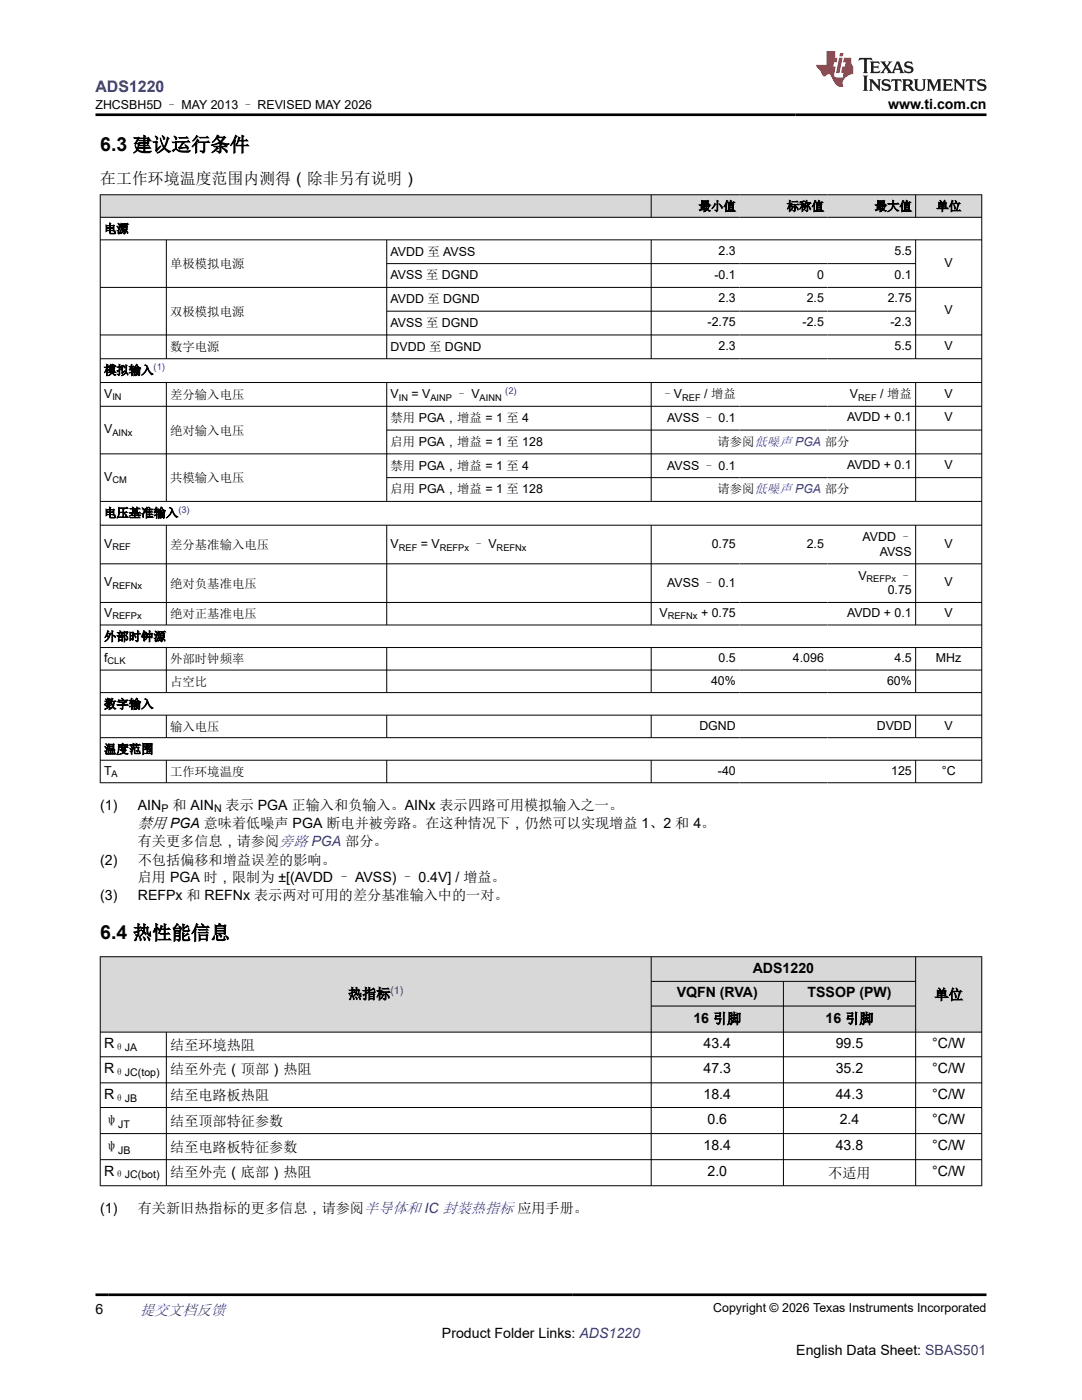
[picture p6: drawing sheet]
<svg xmlns="http://www.w3.org/2000/svg" width="216mm" height="279mm" viewBox="0 0 216 279" stroke-linecap="round" stroke-linejoin="round" font-family="sans-serif">
<defs><g id="words">
<g font-size="3.9">
<text x="20" y="30.2">6.3 建议运行条件</text>
<text x="20" y="187.5">6.4 热性能信息</text>
</g>
<text font-size="3.2" fill="#00f" x="19" y="18.3">ADS1220</text>
<text font-size="3.2" x="20" y="36.7">在工作环境温度范围内测得（除非另有说明）</text>
<text font-size="3" x="27.5" y="165.2">禁用 PGA 意味着低噪声 PGA 断电并被旁路。在这种情况下，仍然可以实现增益 1、2 和 4。</text>
<text font-size="3" fill="#00f" x="27.9" y="262.4">提交文档反馈</text>
<g font-size="2.8">
<text x="177.2" y="21.7">www.ti.com.cn</text>
<text x="20" y="161.6">(1)</text>
<text x="27.5" y="161.6">AIN</text>
<text x="34.4" y="161.6">和 AIN</text>
<text x="45" y="161.6">表示 PGA 正输入和负输入。AINx 表示四路可用模拟输入之一。</text>
<text x="20" y="172.6">(2)</text>
<text x="27.5" y="168.9">有关更多信息，请参阅旁路 PGA 部分。</text>
<text x="27.5" y="172.6">不包括偏移和增益误差的影响。</text>
<text x="20" y="179.6">(3)</text>
<text x="27.5" y="176">启用 PGA 时，限制为 ±[(AVDD – AVSS) – 0.4V] / 增益。</text>
<text x="27.5" y="179.6">REFPx 和 REFNx 表示两对可用的差分基准输入中的一对。</text>
<text x="150.2" y="194.1">ADS1220</text>
<text x="69.4" y="199.3">热指标</text>
<text x="135" y="199">VQFN (RVA)</text>
<text x="161.1" y="199">TSSOP (PW)</text>
<text x="186.5" y="199.5">单位</text>
<text x="20.8" y="209.2">R</text>
<text x="34" y="209.5">结至环境热阻</text>
<text x="138.3" y="204.3">16 引脚</text>
<text x="140.4" y="209.2">43.4</text>
<text x="164.7" y="204.3">16 引脚</text>
<text x="166.8" y="209.2">99.5</text>
<text x="186" y="209.2">°C/W</text>
<text x="20.8" y="214.1">R</text>
<text x="34" y="214.4">结至外壳（顶部）热阻</text>
<text x="140.4" y="214.2">47.3</text>
<text x="166.8" y="214.2">35.2</text>
<text x="186" y="214.2">°C/W</text>
<text x="20.8" y="219.3">R</text>
<text x="34" y="219.6">结至电路板热阻</text>
<text x="140.4" y="219.3">18.4</text>
<text x="166.8" y="219.3">44.3</text>
<text x="186" y="219.3">°C/W</text>
<text x="20.8" y="224.5">ψ</text>
<text x="34" y="224.6">结至顶部特征参数</text>
<text x="141.2" y="224.4">0.6</text>
<text x="167.6" y="224.4">2.4</text>
<text x="186" y="224.4">°C/W</text>
<text x="20.8" y="229.7">ψ</text>
<text x="34" y="229.8">结至电路板特征参数</text>
<text x="140.4" y="229.6">18.4</text>
<text x="166.8" y="229.6">43.8</text>
<text x="186" y="229.6">°C/W</text>
<text x="20.8" y="234.6">R</text>
<text x="34" y="234.9">结至外壳（底部）热阻</text>
<text x="141.2" y="234.8">2.0</text>
<text x="165.3" y="235.1">不适用</text>
<text x="186" y="234.8">°C/W</text>
<text x="20" y="242">(1)</text>
<text x="27.5" y="242">有关新旧热指标的更多信息，请参阅半导体和 IC 封装热指标 应用手册。</text>
<text x="19" y="262.1">6</text>
<text x="88.2" y="266.9">Product Folder Links: ADS1220</text>
<text x="158.9" y="270.3">English Data Sheet: SBAS501</text>
</g>
<g font-size="2.5">
<text x="19" y="21.8">ZHCSBH5D – MAY 2013 – REVISED MAY 2026</text>
<text x="20.8" y="46.5">电源</text>
<text x="139.4" y="42">最小值</text>
<text x="157" y="42">标称值</text>
<text x="174.5" y="42">最大值</text>
<text x="186.8" y="42">单位</text>
<text x="34" y="53.5">单极模拟电源</text>
<text x="77.9" y="51">AVDD 至 AVSS</text>
<text x="143.4" y="50.9">2.3</text>
<text x="178.5" y="50.9">5.5</text>
<text x="188.5" y="53.3">V</text>
<text x="77.9" y="55.7">AVSS 至 DGND</text>
<text x="142.6" y="55.6">-0.1</text>
<text x="163" y="55.6">0</text>
<text x="178.5" y="55.6">0.1</text>
<text x="34" y="63">双极模拟电源</text>
<text x="77.9" y="60.5">AVDD 至 DGND</text>
<text x="77.9" y="65.2">AVSS 至 DGND</text>
<text x="141.2" y="65.1">-2.75</text>
<text x="143.4" y="60.4">2.3</text>
<text x="160.2" y="65.1">-2.5</text>
<text x="161" y="60.4">2.5</text>
<text x="177.1" y="60.4">2.75</text>
<text x="177.7" y="65.1">-2.3</text>
<text x="188.5" y="62.7">V</text>
<text x="34" y="70.1">数字电源</text>
<text x="77.9" y="70">DVDD 至 DGND</text>
<text x="143.4" y="69.9">2.3</text>
<text x="178.5" y="69.9">5.5</text>
<text x="188.5" y="69.9">V</text>
<text x="20.8" y="74.7">模拟输入</text>
<text x="20.8" y="79.4">V</text>
<text x="34" y="79.6">差分输入电压</text>
<text x="77.9" y="79.5">V</text>
<text x="82.1" y="79.5">= V</text>
<text x="90.9" y="79.5">– V</text>
<text x="132" y="79.5">–V</text>
<text x="140.5" y="79.5">/ 增益</text>
<text x="169.6" y="79.5">V</text>
<text x="175.6" y="79.5">/ 增益</text>
<text x="188.5" y="79.4">V</text>
<text x="20.8" y="86.5">V</text>
<text x="34" y="86.7">绝对输入电压</text>
<text x="77.9" y="84.2">禁用 PGA，增益 = 1 至 4</text>
<text x="77.9" y="89">启用 PGA，增益 = 1 至 128</text>
<text x="133.1" y="84.2">AVSS – 0.1</text>
<text x="143.2" y="89">请参阅低噪声 PGA 部分</text>
<text x="169" y="84.1">AVDD + 0.1</text>
<text x="188.5" y="84.1">V</text>
<text x="20.8" y="96">V</text>
<text x="77.9" y="93.7">禁用 PGA，增益 = 1 至 4</text>
<text x="133.1" y="93.7">AVSS – 0.1</text>
<text x="169" y="93.6">AVDD + 0.1</text>
<text x="188.5" y="93.6">V</text>
<text x="34" y="96.2">共模输入电压</text>
<text x="77.9" y="98.5">启用 PGA，增益 = 1 至 128</text>
<text x="143.2" y="98.5">请参阅低噪声 PGA 部分</text>
<text x="20.8" y="103.2">电压基准输入</text>
<text x="172.1" y="108">AVDD –</text>
<text x="20.8" y="109.3">V</text>
<text x="34" y="109.6">差分基准输入电压</text>
<text x="77.9" y="109.4">V</text>
<text x="84" y="109.4">= V</text>
<text x="94.3" y="109.4">– V</text>
<text x="142" y="109.3">0.75</text>
<text x="161" y="109.3">2.5</text>
<text x="175.5" y="110.9">AVSS</text>
<text x="188.5" y="109.3">V</text>
<text x="20.8" y="117">V</text>
<text x="34" y="117.3">绝对负基准电压</text>
<text x="133.1" y="117.1">AVSS – 0.1</text>
<text x="171.3" y="115.7">V</text>
<text x="177.1" y="118.6">0.75</text>
<text x="179.5" y="115.7">–</text>
<text x="188.5" y="117">V</text>
<text x="20.8" y="123.1">V</text>
<text x="34" y="123.4">绝对正基准电压</text>
<text x="131.6" y="123.1">V</text>
<text x="139.9" y="123.1">+ 0.75</text>
<text x="169" y="123.1">AVDD + 0.1</text>
<text x="188.5" y="123.1">V</text>
<text x="20.8" y="127.9">外部时钟源</text>
<text x="20.8" y="132.1">f</text>
<text x="34" y="132.4">外部时钟频率</text>
<text x="34" y="136.9">占空比</text>
<text x="141.9" y="136.6">40%</text>
<text x="143.4" y="132.1">0.5</text>
<text x="158.2" y="132.1">4.096</text>
<text x="177" y="136.6">60%</text>
<text x="178.5" y="132.1">4.5</text>
<text x="186.8" y="132.1">MHz</text>
<text x="20.8" y="141.4">数字输入</text>
<text x="34" y="145.9">输入电压</text>
<text x="139.6" y="145.6">DGND</text>
<text x="174.9" y="145.6">DVDD</text>
<text x="188.5" y="145.6">V</text>
<text x="20.8" y="150.4">温度范围</text>
<text x="20.8" y="154.6">T</text>
<text x="34" y="154.9">工作环境温度</text>
<text x="143.3" y="154.6">-40</text>
<text x="177.8" y="154.6">125</text>
<text x="187.9" y="154.6">°C</text>
<text x="142.3" y="261.8">Copyright © 2026 Texas Instruments Incorporated</text>
</g>
<g font-size="2.1">
<text x="32.2" y="162.1">P</text>
<text x="42.7" y="162.1">N</text>
<text x="22.8" y="209.7">θJA</text>
<text x="22.8" y="214.7">θJC(top)</text>
<text x="22.8" y="219.9">θJB</text>
<text x="23.6" y="225.1">JT</text>
<text x="23.6" y="230.3">JB</text>
<text x="22.8" y="235.2">θJC(bot)</text>
</g>
<text font-size="2.1" fill="#00f" x="77.9" y="198.4">(1)</text>
<g font-size="1.9" fill="#00f">
<text x="30.6" y="73.9">(1)</text>
<text x="100.8" y="78.7">(2)</text>
<text x="35.6" y="102.4">(3)</text>
</g>
<g font-size="1.9">
<text x="22.4" y="79.8">IN</text>
<text x="79.6" y="80">IN</text>
<text x="85.9" y="80">AINP</text>
<text x="95.7" y="80">AINN</text>
<text x="136.1" y="80">REF</text>
<text x="171.2" y="80">REF</text>
<text x="22.4" y="87">AINx</text>
<text x="22.4" y="96.5">CM</text>
<text x="22.4" y="109.8">REF</text>
<text x="79.6" y="109.9">REF</text>
<text x="87.7" y="109.9">REFPx</text>
<text x="99.1" y="109.9">REFNx</text>
<text x="22.4" y="117.5">REFNx</text>
<text x="172.9" y="116.2">REFPx</text>
<text x="22.4" y="123.6">REFPx</text>
<text x="133.2" y="123.6">REFNx</text>
<text x="21.5" y="132.6">CLK</text>
<text x="22.3" y="155.1">A</text>
</g>
</g></defs>
<g fill="#d8d8d8">
<path d="M20 38.9h175.9v4.5h-175.9z" fill-rule="evenodd"/>
<path d="M20.1 38.9h109.8v4.4h-109.8z" fill-rule="evenodd"/>
<path d="M130 38.9h17.5v4.4h-17.5z" fill-rule="evenodd"/>
<path d="M147.5 38.9h17.6v4.4h-17.6z" fill-rule="evenodd"/>
<path d="M165.1 38.9h17.5v4.4h-17.5z" fill-rule="evenodd"/>
<path d="M182.8 38.9h13v4.4h-13z" fill-rule="evenodd"/>
</g>
<g fill="none" stroke="#000" stroke-width=".2">
<path d="M19.9 38.9h176.1M20 38.8v117.5M129.9 38.8v4.6M182.7 38.8v4.6M195.9 38.8v117.5M19.9 43.4h176.1M19.9 47.9h176.1M19.9 57.4h176.1M33.2 47.9v23.8M77.2 47.9v23.8M77.2 52.6h105.6M129.9 47.9v23.8"/>
<path d="M182.7 47.9v23.8M19.9 66.8h176.1M19.9 71.6h176.1M19.9 76.3h176.1M33.2 76.3v23.8M77.2 76.3v23.8M77.2 62.1h105.6M129.9 76.3v23.8M182.7 76.3v23.8M19.9 81.1h176.1M77.2 85.8h118.8M77.2 95.3h118.8"/>
<path d="M196 90.6h-176.1M19.9 104.8h176.1M19.9 112.5h176.1M33.2 104.8v20M77.2 104.8v20M129.9 104.8v20M182.7 104.8v20M196 100.1h-176.1M19.9 120.2h176.1M19.9 124.7h176.1M19.9 129.2h176.1M19.9 133.7h176.1"/>
<path d="M19.9 138.2h176.1M33.2 129.2v9.1M77.2 129.2v9.1M129.9 129.2v9.1M182.7 129.2v9.1M19.9 142.7h176.1M19.9 147.2h176.1M19.9 151.7h176.1M19.9 156.2h176.1M33.2 142.7v4.6M33.2 151.7v4.6M77.2 142.7v4.6"/>
<path d="M77.2 151.7v4.6M129.9 142.7v4.6M129.9 151.7v4.6M182.7 142.7v4.6M182.7 151.7v4.6"/>
</g>
<g fill="#d8d8d8">
<path d="M20 190.9h175.9v5h-175.9z" fill-rule="evenodd"/>
<path d="M20.1 191h109.8v14.9h-109.8z" fill-rule="evenodd"/>
<path d="M130 191h52.6v4.8h-52.6z" fill-rule="evenodd"/>
<path d="M182.8 191h13v14.9h-13z" fill-rule="evenodd"/>
<path d="M130 195.9h26.3v4.8h-26.3z" fill-rule="evenodd"/>
<path d="M156.4 195.9h26.2v4.8h-26.2z" fill-rule="evenodd"/>
<path d="M130 200.8h26.3v5.1h-26.3z" fill-rule="evenodd"/>
<path d="M156.4 200.8h26.2v5.1h-26.2z" fill-rule="evenodd"/>
</g>
<g fill="none" stroke="#000" stroke-width=".2">
<path d="M19.9 190.9h176.1M20 190.9v45.8M129.9 190.9v45.8M129.9 195.9h52.9M156.3 195.9v40.8M182.7 190.9v45.8M195.9 190.9v45.8M19.9 206h176.1M19.9 210.9h176.1M19.9 216.1h176.1M33.2 206v30.7M129.9 200.8h52.9"/>
<path d="M19.9 221h176.1M19.9 226.2h176.1M19.9 231.4h176.1M19.9 236.6h176.1"/>
</g>
<path d="M171.5 11.6l-.2 .5 .5-.2h.6v.1v2.2l-.2 .4h1l-.2-.4v-2.2v-.1h.5l.6 .2-.2-.5zM173.6 12.3l.2 .4v1.5l-.2 .4h1.9l.1-.6a1.08 1.08 0 0 1-1.3 .2v-.7h.6l.4 .2v-.7l-.4 .2h-.6v-.5l.2-.2a1 1 0 0 1 1 .3l-.1-.5zM175.7 12.3l.9 1.1-1 1.2h.9l-.2-.2 .5-.8 .4 .8-.2 .2h1.6l-.2-.2 .2-.5h.9l.1 .5-.1 .2h.9l-.2-.3-.8-2h-.5l-.9 2.2-.9-1.1 .9-1.1h-.8l.2 .2-.4 .6-.4-.6 .2-.2zM179 12.7l.4 1h-.7zM180.7 12.4a.65 .65 0 0 0-.2 .7 .65 .65 0 0 0 .6 .5l.6 .1 .1 .3a.79 .79 0 0 1-.7 .4 .79 .79 0 0 1-.7-.5l.1 .7 .2-.1a.93 .93 0 0 0 1.1 .1 .93 .93 0 0 0 .4-1 1.46 1.46 0 0 0-1.2-.6l-.1-.3a1.09 1.09 0 0 1 1.2 .2l-.2-.6-.1 .1-.5-.2zM172.2 15.1l.2 .4v2.2l-.2 .4h1l-.2-.4v-2.2l.2-.4zM173.4 15.8l.2 .4v1.5l-.2 .4h.8l-.3-.4 .1-1.3 1.6 1.8v-2l.2-.4h-.7l.1 .2 .1 1.1-1.2-1.3zM176.2 15.9a.65 .65 0 0 0-.2 .8 .65 .65 0 0 0 .6 .4l.6 .2 .1 .2a.79 .79 0 0 1-.7 .4 .79 .79 0 0 1-.7-.5l.1 .7 .2-.1a.93 .93 0 0 0 1.1 .1 .93 .93 0 0 0 .4-.9 1.46 1.46 0 0 0-1.2-.6l-.1-.4a1.09 1.09 0 0 1 1.2 .2l-.1-.6-.2 .1-.5-.1zM177.9 15.8l-.1 .6a.63 .63 0 0 1 .8-.3v1.6l-.3 .4h1l-.2-.4v-1.6a.66 .66 0 0 1 .8 .3l-.1-.6zM180 15.8l.2 .4v1.5l-.2 .4h1l-.2-.2-.1-.7h.5l.1 .2a.79 .79 0 0 0 1.2 .6l-1-.9a.61 .61 0 0 0 .6-.6 .61 .61 0 0 0-.5-.7zM180.8 16.1h.1a.47 .47 0 0 1 .5 .1 .47 .47 0 0 1 .1 .5l-.1 .1-.7 .1zM182.3 15.8l.2 .2a2.27 2.27 0 0 0 .4 2 1.04 1.04 0 0 0 1.7-.7v-1.3l.2-.2h-.8l.2 .4v1.1a.6 .6 0 0 1-.6 .6 .6 .6 0 0 1-.6-.6v-1.1l.3-.4zM184.9 15.8l.2 .4v1.5l-.2 .4h.8l-.3-.4v-1.4l.9 1.9 .9-1.9v1.4l-.3 .4h1l-.2-.4v-1.5l.2-.4h-.8l-.7 1.5-.6-1.5zM188.1 15.8l.2 .4v1.5l-.2 .4h1.9l.1-.6a1.09 1.09 0 0 1-1.3 .2v-.7h.6l.4 .2v-.6l-.4 .2h-.6v-.6l.2-.1a1.01 1.01 0 0 1 1 .3l-.1-.6zM190.2 15.8l.3 .4v1.5l-.3 .4h.8l-.2-.4v-1.3l1.6 1.8v-2l.2-.4h-.7l.2 .2v1.1l-1.2-1.3zM192.8 15.8l-.1 .6a.63 .63 0 0 1 .8-.3v1.6l-.3 .4h1l-.2-.4v-1.6a.66 .66 0 0 1 .8 .3l-.1-.6zM195.2 15.9a.65 .65 0 0 0-.2 .8 .65 .65 0 0 0 .6 .4l.6 .2 .2 .2a.79 .79 0 0 1-.7 .4 .79 .79 0 0 1-.7-.5l.1 .7 .2-.1a.93 .93 0 0 0 1 .1 .93 .93 0 0 0 .5-.9 1.46 1.46 0 0 0-1.3-.6v-.4a1.09 1.09 0 0 1 1.2 .2l-.2-.6-.2 .1-.5-.1z" fill="#231f20"/>
<path d="M164.9 10.2v2.8h-2l.1 .3 .8 1a.95 .95 0 0 0 1 .9 .59 .59 0 0 1 .5-.4 .59 .59 0 0 1 .5 .4l.4 .7a1.59 1.59 0 0 0 2.1 1.4 1.61 1.61 0 0 1 1-2.3l1-.3-.1-1.5a1.59 1.59 0 0 1-.3-1.7h-1.5l-.2 .9h.6l-.2 .9h-.5l-.2 1v.2l.4 .1-.1 .9h-.7a.73 .73 0 0 1-1-.7l.3-1.5h-.5l.1-.9h.5l.2-.9h-.5v-1.3zM167.4 11.5l-.6 3.1h.7l.6-3.1zM167.6 10.6l-.1 .6h.7l.1-.6z" fill="#ed1c24"/>
<path d="M19 22.9h177.8M19 258.4h177.8" fill="none" stroke="#000" stroke-width=".53"/>
<use href="#words"/>
</svg>
